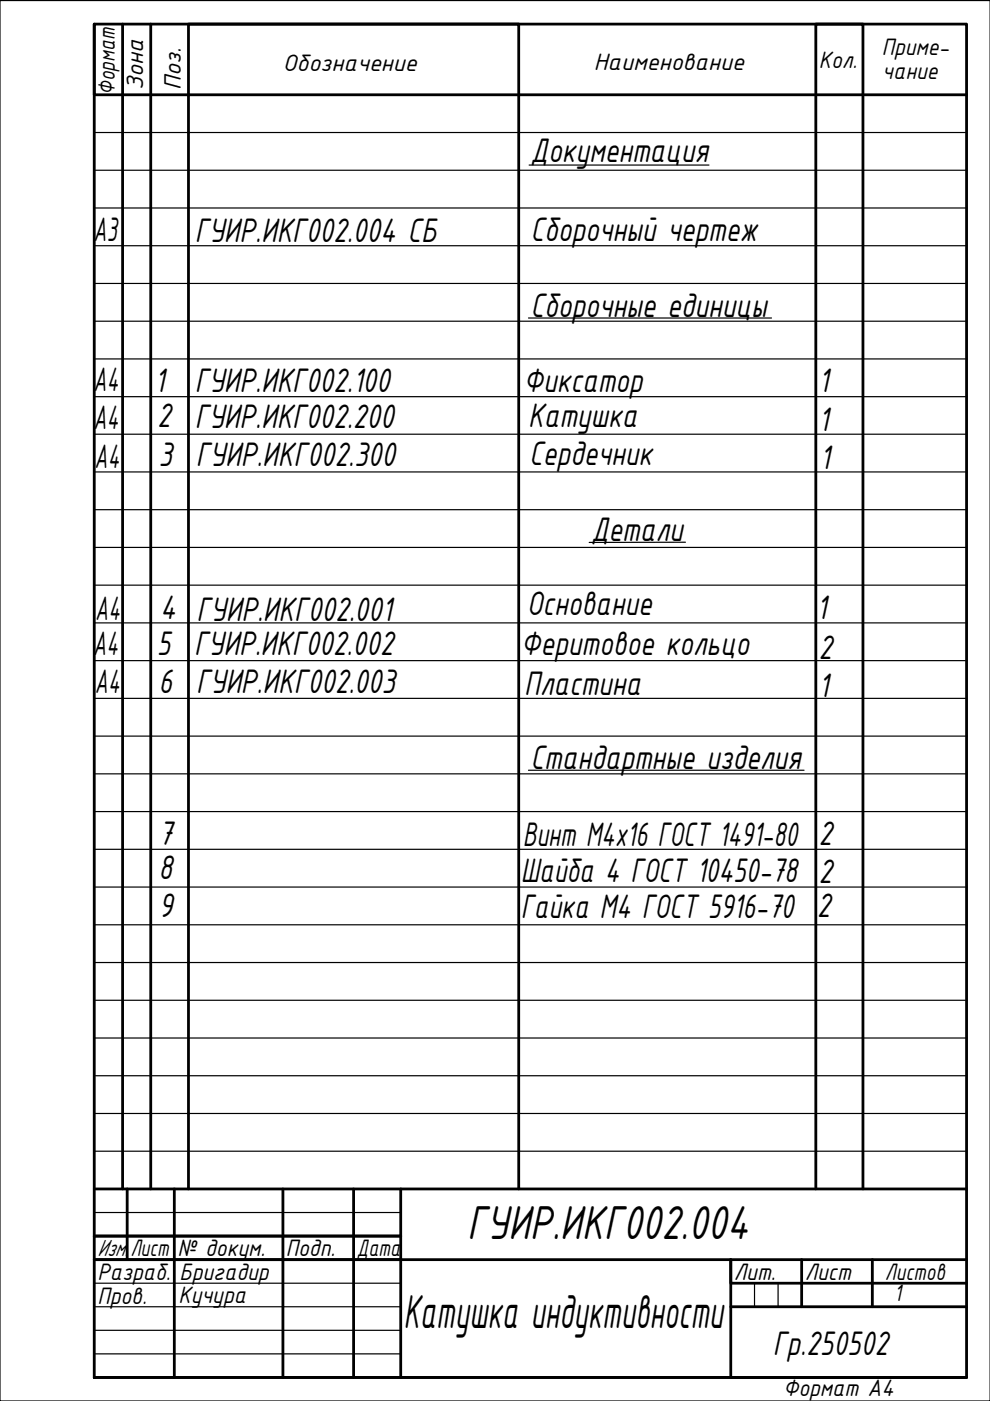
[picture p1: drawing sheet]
<svg xmlns="http://www.w3.org/2000/svg" width="210mm" height="297mm" viewBox="0 0 210 297" stroke-linecap="round" stroke-linejoin="round" font-family="sans-serif">
<defs><g id="words">
<g font-size="10.9">
<text x="99" y="262.7">ГУИР.ИКГ002.004</text>
<text x="85.6" y="281.6">Катушка индуктивности</text>
</g>
<g font-size="7.8">
<text x="112.5" y="34.3">Документация</text>
<text x="19.9" y="51">А3</text>
<text x="41.3" y="51.2">ГУИР.ИКГ002.004 СБ</text>
<text x="112.5" y="51.1">Сборочный чертеж</text>
<text x="112.5" y="67.1">Сборочные единицы</text>
<text x="19.9" y="83">А4</text>
<text x="32.8" y="83.1">1</text>
<text x="41.3" y="83.1">ГУИР.ИКГ002.100</text>
<text x="111" y="83.1">Фиксатор</text>
<text x="173.6" y="83.1">1</text>
<text x="19.9" y="91">А4</text>
<text x="33.3" y="90.6">2</text>
<text x="41.3" y="90.7">ГУИР.ИКГ002.200</text>
<text x="112" y="90.6">Катушка</text>
<text x="173.6" y="91.4">1</text>
<text x="20.1" y="99.1">А4</text>
<text x="33.6" y="98.7">3</text>
<text x="41.5" y="98.8">ГУИР.ИКГ002.300</text>
<text x="112.2" y="98.7">Сердечник</text>
<text x="173.8" y="99.5">1</text>
<text x="125.3" y="114.7">Детали</text>
<text x="20.2" y="131.6">А4</text>
<text x="34" y="131.3">4</text>
<text x="41.7" y="131.6">ГУИР.ИКГ002.001</text>
<text x="111.7" y="130.4">Основание</text>
<text x="173.1" y="131.2">1</text>
<text x="19.8" y="138.8">А4</text>
<text x="33.3" y="138.9">5</text>
<text x="41.2" y="138.9">ГУИР.ИКГ002.002</text>
<text x="110.4" y="138.8">Феритовое кольцо</text>
<text x="173.6" y="139.7">2</text>
<text x="20.1" y="146.9">А4</text>
<text x="33.6" y="147">6</text>
<text x="41.6" y="147">ГУИР.ИКГ002.003</text>
<text x="111.1" y="147.3">Пластина</text>
<text x="173.6" y="147.9">1</text>
<text x="112.5" y="163">Стандартные изделия</text>
<text x="33.6" y="179.1">7</text>
<text x="110.8" y="179.3">Винт М4х16 ГОСТ 1491-80</text>
<text x="173.6" y="179.2">2</text>
<text x="33.6" y="186.5">8</text>
<text x="110.4" y="186.9">Шайба 4 ГОСТ 10450-78</text>
<text x="173.6" y="187.2">2</text>
<text x="33.7" y="194.3">9</text>
<text x="110.4" y="194.5">Гайка M4 ГОСТ 5916-70</text>
<text x="173.2" y="194.5">2</text>
<text x="163.9" y="287.3">Гр.250502</text>
</g>
<g font-size="5.4">
<text x="186.9" y="11.7">Приме-</text>
<text x="59.9" y="15">Обозначение</text>
<text x="125.9" y="14.8">Наименование</text>
<text x="173.6" y="14.5">Кол.</text>
<text x="187.1" y="16.7">чание</text>
<text x="24.3" y="20.1" transform="rotate(-90 24.3 20.1)">Формат</text>
<text x="30.4" y="19" transform="rotate(-90 30.4 19)">Зона</text>
<text x="38.4" y="19" transform="rotate(-90 38.4 19)">Поз.</text>
<text x="20.7" y="266.3">Изм.</text>
<text x="27.6" y="266.3">Лист</text>
<text x="37.6" y="266.3">№ докум.</text>
<text x="60.6" y="266.3">Подп.</text>
<text x="75.6" y="266.3">Дата</text>
<text x="20.7" y="271.3">Разраб.</text>
<text x="38.1" y="271.3">Бригадир</text>
<text x="155.6" y="271.3">Лит.</text>
<text x="170.6" y="271.3">Лист</text>
<text x="187.6" y="271.3">Листов</text>
<text x="189.6" y="275.8">1</text>
<text x="20.7" y="276.4">Пров.</text>
<text x="37.8" y="276.2">Кучура</text>
<text x="166" y="296">Формат А4</text>
</g>
</g></defs>
<!-- layer: 0 -->
<g fill="none" stroke="#000" stroke-width=".59">
<path d="M20 5.1h184.9v286.9h-184.9zM20 5.1v15h184.9M26 5.1v247M32 5.1v247M20 252.1h184.9M27 252.1v15M37 252.1v39.9M40 252.1v-247h70v247M60 252.1v39.9M75 252.1v39.9M85 252.1v39.9M173 252.1v-247h10v247"/>
<path d="M20 262.1h65M20 267.1h184.9M154.9 277.1h50M170 267.1v10M185 267.1v10M204.9 272.1h-50v-5v24.9h50h-184.9"/>
</g>
<g fill="none" stroke="#000" stroke-width=".25">
<path d="M20 28.1h184.9M20 36.1h184.9M112.2 35h38.1M20 44.1h184.9M20 52.1h184.9M20 60.1h184.9M20 68.1h184.9M20 76.1h184.9M112.1 67.4h51.5M20 84.1h184.9M20 92.1h184.9M20 100.1h184.9"/>
<path d="M20 108.1h184.9M20 116.1h184.9M145.3 115h-20.4M20 124.1h184.9M20 132.1h184.9M20 140.1h184.9M20 148.1h184.9M20 156.1h184.9M20 164.1h184.9M20 172.1h184.9M112.1 163.3h58.4M20 180.1h184.9"/>
<path d="M20 188.1h184.9M20 196.1h184.9M20 204.1h184.9M20 212.1h184.9M20 220.1h184.9M20 228.1h184.9M20 236.1h184.9M20 257.1h65M20 244.1h184.9M20 277.1h65M20 272.1h65M160 272.1v5"/>
<path d="M165 272.1v5M20 282.1h65M20 287h65"/>
</g>
<path d="M0 .1h209.9v296.9h-209.9z" fill="none" stroke="#000" stroke-width=".25"/>
<use href="#words"/>
</svg>
